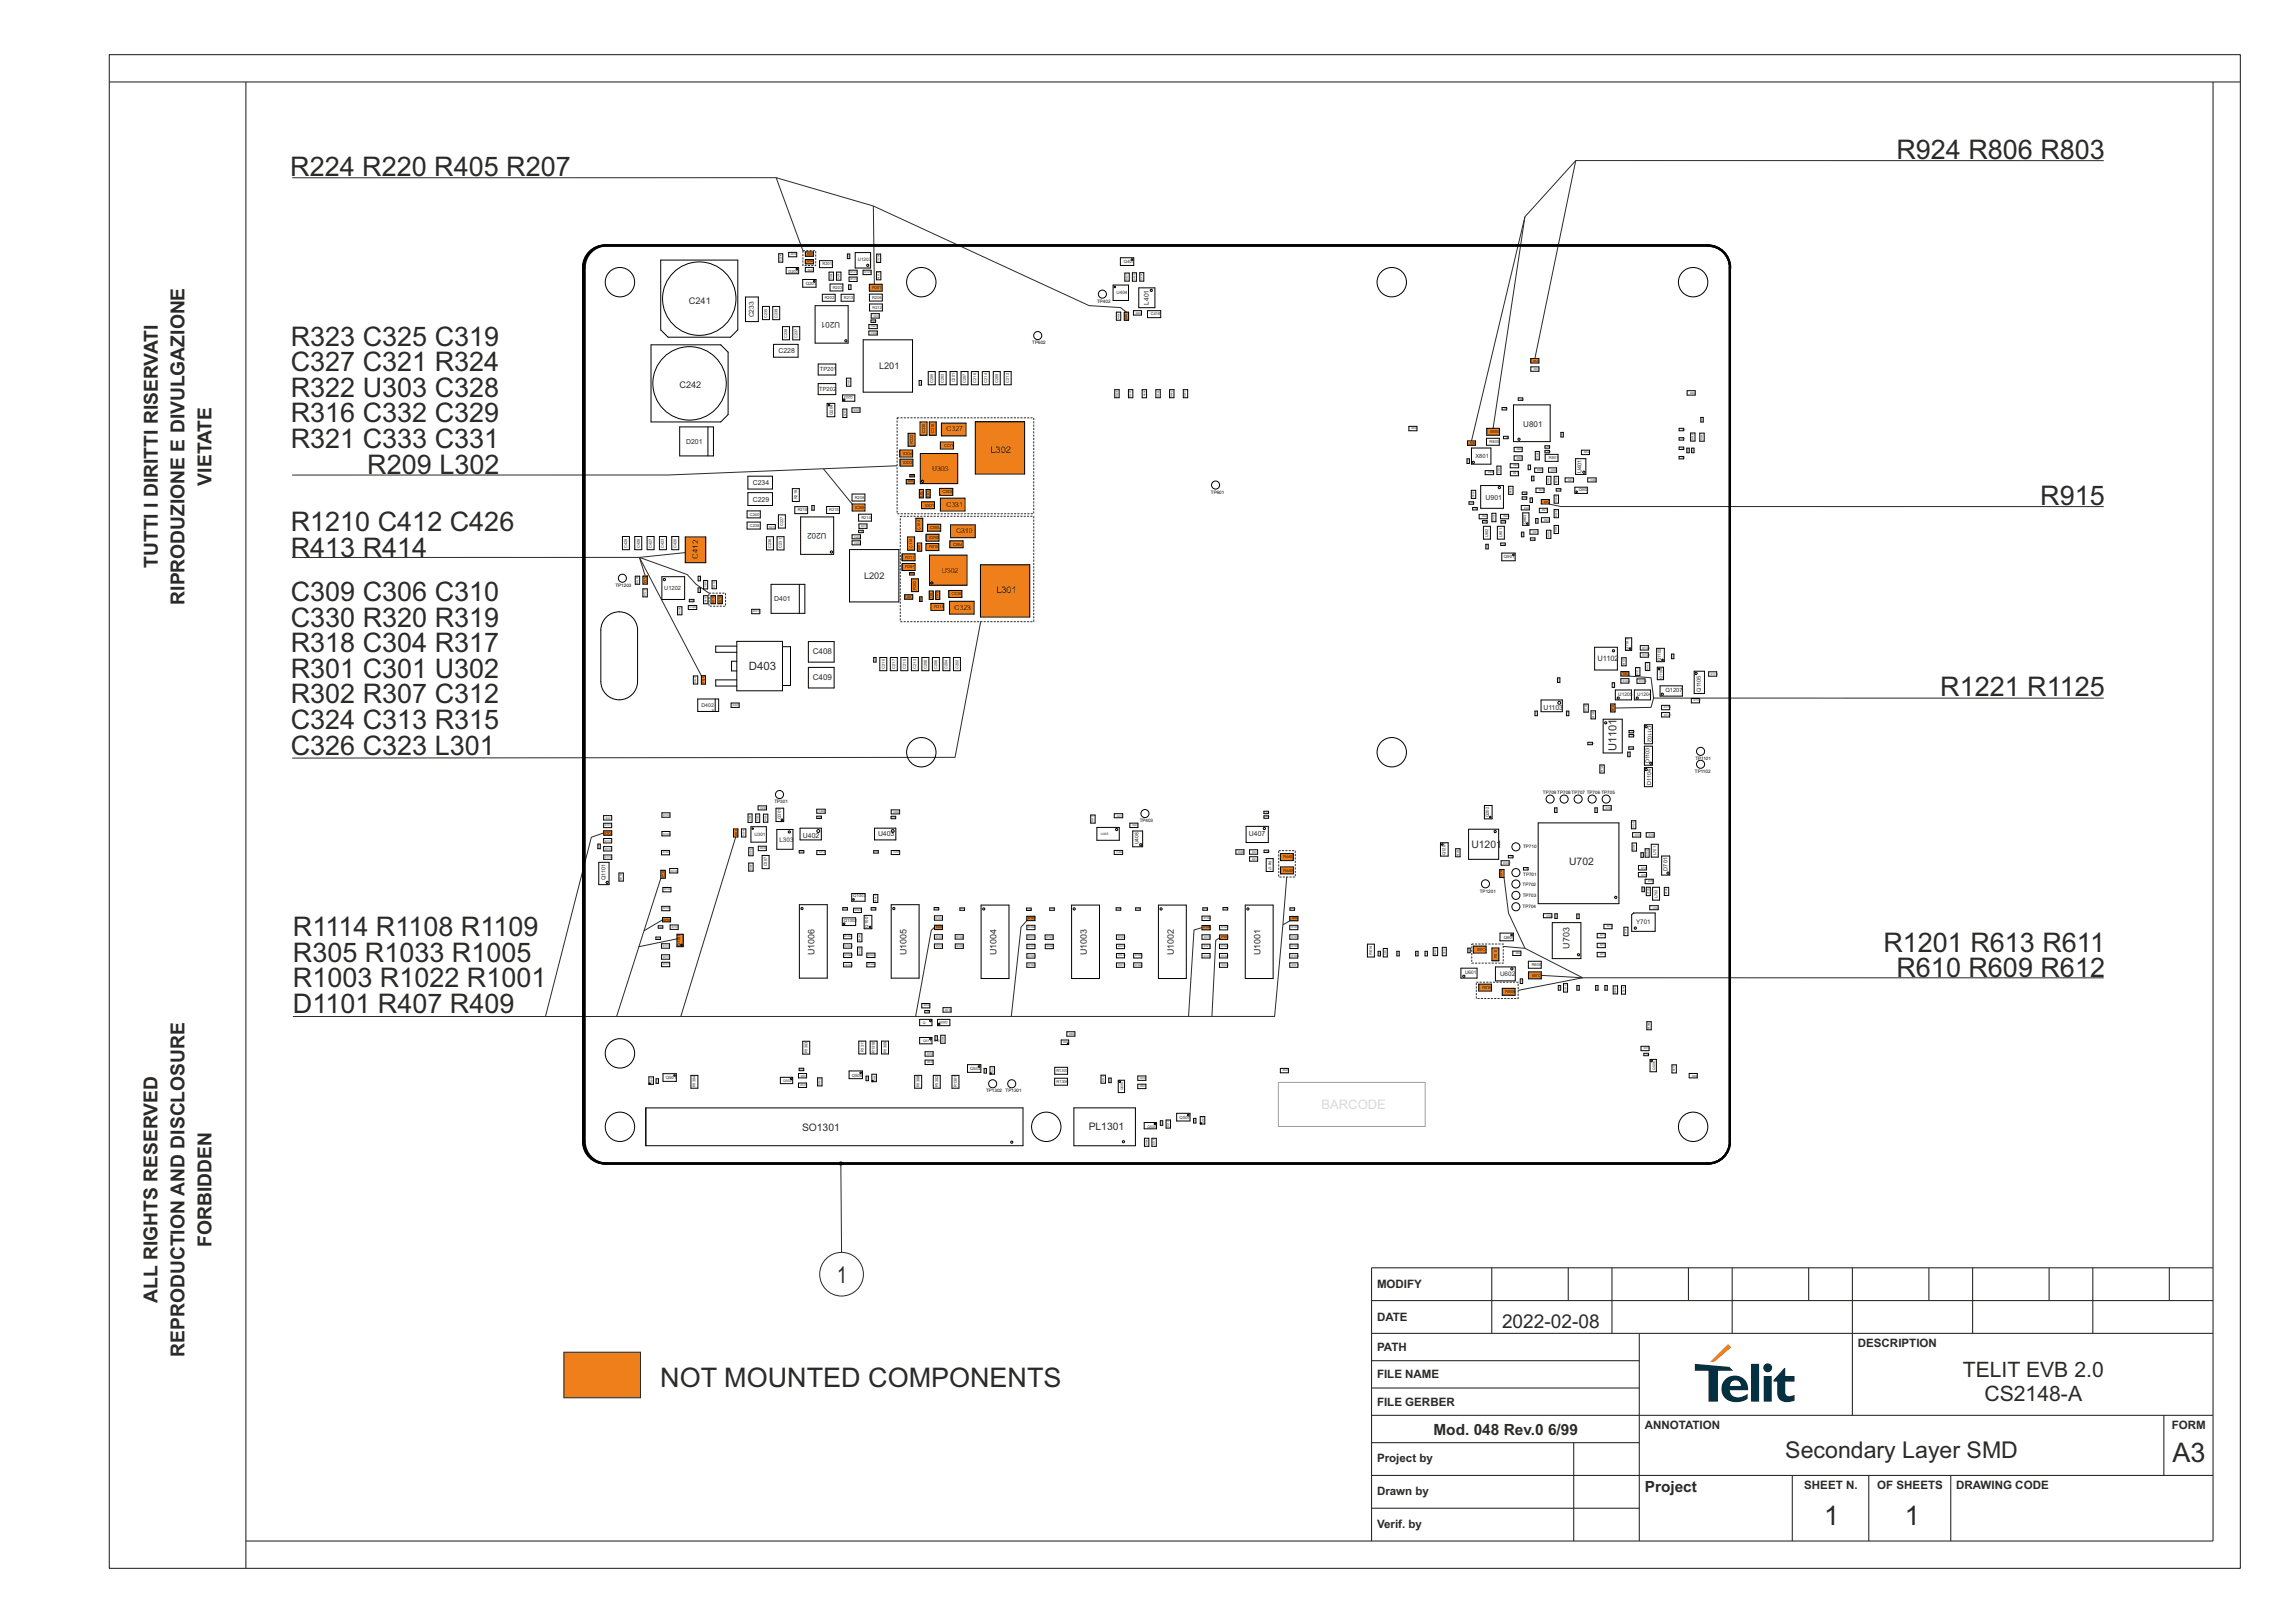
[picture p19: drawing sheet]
<svg xmlns="http://www.w3.org/2000/svg" width="420mm" height="297mm" viewBox="0 0 420 297" stroke-linecap="round" stroke-linejoin="round" font-family="sans-serif">
<defs><g id="words">
<g font-size="4.9" fill="#2b2a29">
<text x="347.1" y="29.1">R924 R806 R803</text>
<text x="53.1" y="32.2">R224 R220 R405 R207</text>
<text x="53.2" y="63.2">R323 C325 C319</text>
<text x="53.2" y="67.9">C327 C321 R324</text>
<text x="53.2" y="72.6">R322 U303 C328</text>
<text x="53.2" y="77.3">R316 C332 C329</text>
<text x="53.2" y="82">R321 C333 C331</text>
<text x="67.2" y="86.7">R209 L302</text>
<text x="373.4" y="92.4">R915</text>
<text x="53.2" y="97.2">R1210 C412 C426</text>
<text x="53.2" y="101.9">R413 R414</text>
<text x="53.2" y="110">C309 C306 C310</text>
<text x="53.2" y="114.7">C330 R320 R319</text>
<text x="53.2" y="119.3">R318 C304 R317</text>
<text x="53.2" y="124">R301 C301 U302</text>
<text x="53.2" y="128.7">R302 R307 C312</text>
<text x="355.1" y="127.4">R1221 R1125</text>
<text x="53.2" y="133.4">C324 C313 R315</text>
<text x="53.2" y="138.1">C326 C323 L301</text>
<text x="53.6" y="171.3">R1114 R1108 R1109</text>
<text x="53.6" y="176">R305 R1033 R1005</text>
<text x="344.7" y="174.1">R1201 R613 R611</text>
<text x="347.1" y="178.8">R610 R609 R612</text>
<text x="53.6" y="180.7">R1003 R1022 R1001</text>
<text x="53.6" y="185.4">D1101 R407 R409</text>
<text x="120.8" y="253.8">NOT MOUNTED COMPONENTS</text>
<text x="397.6" y="267.5">A3</text>
<text x="333.8" y="279.1">1</text>
<text x="348.6" y="279">1</text>
</g>
<g font-size="4.2" fill="#2b2a29">
<text x="153.2" y="234.7">1</text>
<text x="326.7" y="266.8">Secondary Layer SMD</text>
</g>
<g font-size="3.9" fill="#2b2a29">
<text x="359.2" y="252">TELIT EVB 2.0</text>
<text x="363.2" y="256.3">CS2148-A</text>
</g>
<g font-size="3.5" fill="#2b2a29">
<text x="38.7" y="88.8" transform="rotate(-90 38.7 88.8)">VIETATE</text>
<text x="28.9" y="103.9" transform="rotate(-90 28.9 103.9)">TUTTI I DIRITTI RISERVATI</text>
<text x="33.8" y="110.7" transform="rotate(-90 33.8 110.7)">RIPRODUZIONE E DIVULGAZIONE</text>
<text x="38.7" y="228.1" transform="rotate(-90 38.7 228.1)">FORBIDDEN</text>
<text x="28.8" y="238.4" transform="rotate(-90 28.8 238.4)">ALL RIGHTS RESERVED</text>
<text x="274.9" y="242.9">2022-02-08</text>
<text x="33.8" y="248.3" transform="rotate(-90 33.8 248.3)">REPRODUCTION AND DISCLOSURE</text>
</g>
<g font-size="2.8" fill="#2b2a29">
<text x="262.3" y="262.5">Mod. 048 Rev.0 6/99</text>
<text x="301" y="273">Project</text>
</g>
<g font-size="2.1" fill="#2b2a29">
<text x="137" y="122.6">D403</text>
<text x="252" y="235.8">MODIFY</text>
<text x="252" y="241.8">DATE</text>
<text x="252" y="247.3">PATH</text>
<text x="340" y="246.5">DESCRIPTION</text>
<text x="252" y="252.3">FILE NAME</text>
<text x="252" y="257.3">FILE GERBER</text>
<text x="301" y="261.5">ANNOTATION</text>
<text x="397.5" y="261.5">FORM</text>
<text x="252" y="267.5">Project by</text>
<text x="252" y="273.5">Drawn by</text>
<text x="330.2" y="272.5">SHEET N.</text>
<text x="343.6" y="272.5">OF SHEETS</text>
<text x="358" y="272.5">DRAWING CODE</text>
<text x="252" y="279.5">Verif. by</text>
</g>
<text font-size="2" fill="#2b2a29" x="295.8" y="137.4" transform="rotate(-90 295.8 137.4)">U1101</text>
<g font-size="1.9" fill="#2b2a29">
<text x="269.3" y="155.2">U1201</text>
<text x="287.2" y="158.3">U702</text>
<text x="146.8" y="207">SO1301</text>
<text x="199.2" y="206.8">PL1301</text>
</g>
<g font-size="1.7" fill="#2b2a29">
<text x="126.1" y="55.5">C241</text>
<text x="124.3" y="71">C242</text>
<text x="160.9" y="67.6">L201</text>
<text x="181.3" y="82.9">L302</text>
<text x="158.1" y="106">L202</text>
<text x="182.3" y="108.6">L301</text>
</g>
<g font-size="1.6" fill="#2b2a29">
<text x="287.2" y="173.6" transform="rotate(-90 287.2 173.6)">U703</text>
<text x="149.1" y="174.8" transform="rotate(-90 149.1 174.8)">U1006</text>
<text x="165.9" y="174.8" transform="rotate(-90 165.9 174.8)">U1005</text>
<text x="182.3" y="174.8" transform="rotate(-90 182.3 174.8)">U1004</text>
<text x="198.9" y="174.8" transform="rotate(-90 198.9 174.8)">U1003</text>
<text x="214.8" y="174.8" transform="rotate(-90 214.8 174.8)">U1002</text>
<text x="230.7" y="174.8" transform="rotate(-90 230.7 174.8)">U1001</text>
</g>
<g font-size="1.5" fill="#2b2a29">
<text x="153.8" y="58.9" transform="rotate(-180 153.8 58.9)">U201</text>
<text x="278.8" y="78.1">U801</text>
<text x="151.3" y="97.5" transform="rotate(-180 151.3 97.5)">U202</text>
<text x="148.7" y="119.7">C408</text>
<text x="148.7" y="124.5">C409</text>
</g>
<g font-size="1.4" fill="#2b2a29">
<text x="127.8" y="102.2" transform="rotate(-90 127.8 102.2)">C412</text>
<text x="292.3" y="121">U1102</text>
</g>
<g font-size="1.3" fill="#2b2a29">
<text x="142.5" y="64.5">C228</text>
<text x="125.6" y="81.2">D201</text>
<text x="173.2" y="79">C327</text>
<text x="137.8" y="88.7">C234</text>
<text x="170.6" y="86.2">U303</text>
<text x="137.8" y="91.8">C229</text>
<text x="173.2" y="92.8">C331</text>
<text x="271.9" y="91.5">U901</text>
<text x="175" y="97.6">C310</text>
<text x="172.4" y="104.8">U302</text>
<text x="141.7" y="109.9">D401</text>
<text x="174.7" y="111.6">C323</text>
<text x="282.5" y="129.9">U1103</text>
<text x="146.9" y="153.3">U402</text>
<text x="160.7" y="153.1">U403</text>
<text x="228.6" y="153">U407</text>
</g>
<g font-size="1.2" fill="#2b2a29">
<text x="138" y="58.1" transform="rotate(-90 138 58.1)">C233</text>
<text x="210.2" y="55.8" transform="rotate(-90 210.2 55.8)">L401</text>
<text x="142.6" y="154.1">L303</text>
<text x="299.4" y="169.1">Y701</text>
<text x="274.5" y="178.6">U602</text>
</g>
<g font-size="1.1" fill="#2b2a29">
<text x="149.9" y="71.6">TP202</text>
<text x="150" y="67.9">TP201</text>
<text x="270" y="83.7">X801</text>
<text x="121.6" y="108">U1202</text>
<text x="304.8" y="126.6">Q1207</text>
</g>
<g font-size="1" fill="#2b2a29">
<text x="289.4" y="86.6" transform="rotate(-90 289.4 86.6)">U401</text>
<text x="311.3" y="126.6" transform="rotate(-90 311.3 126.6)">Q1105</text>
<text x="301.6" y="132.8" transform="rotate(90 301.6 132.8)">D1102</text>
<text x="301.9" y="139.7" transform="rotate(-90 301.9 139.7)">D1103</text>
<text x="302.2" y="143.7" transform="rotate(-90 302.2 143.7)">D1104</text>
<text x="110.8" y="161.1" transform="rotate(-90 110.8 161.1)">Q1101</text>
<text x="305.2" y="159.3" transform="rotate(-90 305.2 159.3)">D701</text>
</g>
<g font-size=".9" fill="#2b2a29">
<text x="128.4" y="129.4">D402</text>
<text x="296.1" y="127.4">U1205</text>
<text x="299.6" y="127.4">U1204</text>
<text x="208.3" y="154.5" transform="rotate(-90 208.3 154.5)">U408</text>
<text x="268.1" y="178.2">U601</text>
</g>
<g font-size=".8" fill="#2b2a29">
<text x="157" y="47.8">U1203</text>
<text x="147.5" y="52.2">Q201</text>
<text x="204.3" y="53.8">U404</text>
<text x="205.7" y="48.2">Q401</text>
<text x="152.4" y="75.9" transform="rotate(-90 152.4 75.9)">Q204</text>
<text x="275.2" y="102.1">Q901</text>
<text x="303.9" y="121" transform="rotate(-90 303.9 121)">Q1102</text>
<text x="142.9" y="149.8" transform="rotate(-90 142.9 149.8)">Q301</text>
<text x="272.5" y="149.6" transform="rotate(-90 272.5 149.6)">Q202</text>
<text x="138.1" y="153">U301</text>
<text x="264.6" y="156.5" transform="rotate(-90 264.6 156.5)">Q1201</text>
<text x="156.1" y="164.2">Q1003</text>
<text x="154.5" y="168.7">Q1002</text>
<text x="158.9" y="169.8" transform="rotate(-90 158.9 169.8)">Q1001</text>
<text x="275.2" y="171.8">Q601</text>
<text x="121.9" y="197.5">Q501</text>
<text x="155.9" y="197">Q505</text>
<text x="177.6" y="195.8">Q503</text>
<text x="215.9" y="204.8">Q507</text>
</g>
<g font-size=".8">
<text x="200.8" y="55.4">TP402</text>
<text x="188.9" y="63">TP602</text>
<text x="221.6" y="90.4">TP601</text>
<text x="112.6" y="107.4">TP1203</text>
<text x="310.2" y="141.4">TP1102</text>
<text x="310.3" y="139.1">TP1101</text>
<text x="141.7" y="147">TP301</text>
<text x="282.4" y="145.2">TP709 TP708TP707 TP706 TP705</text>
<text x="208.6" y="150.5">TP403</text>
<text x="278.7" y="155.2">TP710</text>
<text x="278.8" y="160.3">TP701</text>
<text x="270.8" y="163.3">TP1201</text>
<text x="278.6" y="162.1">TP702</text>
<text x="278.6" y="166.2">TP704</text>
<text x="278.7" y="164.1">TP703</text>
<text x="180.4" y="199.9">TP1302</text>
<text x="184" y="199.9">TP1301</text>
</g>
<g font-size=".7" fill="#2b2a29">
<text x="144.3" y="49.9">D202</text>
<text x="150.5" y="48.5">R201</text>
<text x="152.4" y="52.9">R203</text>
<text x="159.6" y="52.9">R207</text>
<text x="140.4" y="58.1" transform="rotate(-90 140.4 58.1)">C235</text>
<text x="142.3" y="58.1" transform="rotate(-90 142.3 58.1)">C239</text>
<text x="150.9" y="54.7">R202</text>
<text x="154.4" y="54.7">R213</text>
<text x="159.6" y="54.7">R206</text>
<text x="159.7" y="56.6">R212</text>
<text x="210.6" y="57.7">C416</text>
<text x="144" y="61.9" transform="rotate(-90 144 61.9)">C230</text>
<text x="146" y="61.9" transform="rotate(-90 146 61.9)">C237</text>
<text x="170.7" y="70.1" transform="rotate(-90 170.7 70.1)">C205</text>
<text x="172.7" y="70.1" transform="rotate(-90 172.7 70.1)">C203</text>
<text x="174.8" y="70" transform="rotate(-90 174.8 70)">C201</text>
<text x="176.8" y="70.1" transform="rotate(-90 176.8 70.1)">C207</text>
<text x="178.6" y="70" transform="rotate(-90 178.6 70)">C216</text>
<text x="180.6" y="70" transform="rotate(-90 180.6 70)">C214</text>
<text x="182.6" y="70.1" transform="rotate(-90 182.6 70.1)">C209</text>
<text x="184.7" y="70" transform="rotate(-90 184.7 70)">C212</text>
<text x="165.2" y="83.2">R324</text>
<text x="167.1" y="81.3" transform="rotate(-90 167.1 81.3)">R323</text>
<text x="169.3" y="79.3" transform="rotate(-90 169.3 79.3)">C325</text>
<text x="170.9" y="79.2" transform="rotate(-90 170.9 79.2)">C319</text>
<text x="172.7" y="81.8">C321</text>
<text x="272.6" y="81.1">R805</text>
<text x="272.7" y="79.3">R806</text>
<text x="165.2" y="85">R322</text>
<text x="283.5" y="84">R801</text>
<text x="288.9" y="89.8">Q902</text>
<text x="137.2" y="94.4">C240</text>
<text x="145.9" y="91.4" transform="rotate(-90 145.9 91.4)">R219</text>
<text x="146" y="93.6">R218</text>
<text x="151.8" y="93.6">R215</text>
<text x="156.4" y="91.3">R208</text>
<text x="156.4" y="93.1">R209</text>
<text x="157.6" y="95">R214</text>
<text x="169.3" y="92.7">R321</text>
<text x="172.5" y="90.2">C333</text>
<text x="279.3" y="95.9" transform="rotate(-90 279.3 95.9)">Q903</text>
<text x="114.8" y="100.3" transform="rotate(-90 114.8 100.3)">C429</text>
<text x="117.1" y="100.3" transform="rotate(-90 117.1 100.3)">C428</text>
<text x="119.3" y="100.3" transform="rotate(-90 119.3 100.3)">C427</text>
<text x="121.5" y="100.3" transform="rotate(-90 121.5 100.3)">C423</text>
<text x="123.8" y="100.3" transform="rotate(-90 123.8 100.3)">C420</text>
<text x="137.2" y="96.4">C238</text>
<text x="141.1" y="100.3" transform="rotate(-90 141.1 100.3)">C236</text>
<text x="143.1" y="100.2" transform="rotate(-90 143.1 100.2)">C231</text>
<text x="143.3" y="96.3" transform="rotate(-90 143.3 96.3)">C227</text>
<text x="167" y="100.3" transform="rotate(-90 167 100.3)">C330</text>
<text x="168.5" y="96.9" transform="rotate(-90 168.5 96.9)">C309</text>
<text x="170" y="98.6">R319</text>
<text x="170" y="100.3">R318</text>
<text x="170.2" y="96.8">C306</text>
<text x="174.4" y="99.8">C304</text>
<text x="272.4" y="98.3" transform="rotate(-90 272.4 98.3)">L902</text>
<text x="274.9" y="98.3" transform="rotate(-90 274.9 98.3)">L901</text>
<text x="165.7" y="102.2">R317</text>
<text x="165.7" y="104">R301</text>
<text x="167.6" y="108" transform="rotate(-90 167.6 108)">R302</text>
<text x="171" y="111.3">R315</text>
<text x="174.2" y="108.9">C326</text>
<text x="298.1" y="118.9" transform="rotate(-90 298.1 118.9)">Q1103</text>
<text x="161.9" y="122.4" transform="rotate(-90 161.9 122.4)">C210</text>
<text x="163.8" y="122.4" transform="rotate(-90 163.8 122.4)">C217</text>
<text x="165.8" y="122.4" transform="rotate(-90 165.8 122.4)">C215</text>
<text x="167.7" y="122.4" transform="rotate(-90 167.7 122.4)">C213</text>
<text x="169.6" y="122.4" transform="rotate(-90 169.6 122.4)">C208</text>
<text x="171.5" y="122.4" transform="rotate(-90 171.5 122.4)">C206</text>
<text x="173.4" y="122.4" transform="rotate(-90 173.4 122.4)">C204</text>
<text x="175.4" y="122.4" transform="rotate(-90 175.4 122.4)">C202</text>
<text x="304.2" y="124.3" transform="rotate(-90 304.2 124.3)">Q1104</text>
<text x="140.3" y="158.6" transform="rotate(-90 140.3 158.6)">C307</text>
<text x="232.1" y="157.5" transform="rotate(90 232.1 157.5)">R417</text>
<text x="234.9" y="157.1">R407</text>
<text x="234.9" y="159.5">R409</text>
<text x="303.1" y="156.4" transform="rotate(-90 303.1 156.4)">L701</text>
<text x="303.3" y="164.4" transform="rotate(-90 303.3 164.4)">L702</text>
<text x="124.5" y="173" transform="rotate(-90 124.5 173)">D1101</text>
<text x="270.3" y="174">R613</text>
<text x="251.1" y="174.8" transform="rotate(-90 251.1 174.8)">R614</text>
<text x="273.9" y="175.4" transform="rotate(-90 273.9 175.4)">R611</text>
<text x="280.3" y="176.8">R608</text>
<text x="280.4" y="178.7">R612</text>
<text x="271.2" y="180.9">R610</text>
<text x="275.5" y="181.7">R609</text>
<text x="147.8" y="192.8" transform="rotate(-90 147.8 192.8)">R1303</text>
<text x="158.1" y="192.6" transform="rotate(-90 158.1 192.6)">R1311</text>
<text x="160.1" y="192.7" transform="rotate(-90 160.1 192.7)">R1310</text>
<text x="162.2" y="192.8" transform="rotate(-90 162.2 192.8)">R1309</text>
<text x="193.3" y="196.2">R1307</text>
<text x="127.3" y="199" transform="rotate(-90 127.3 199)">R1304</text>
<text x="168.3" y="199" transform="rotate(-90 168.3 199)">R1308</text>
<text x="171.7" y="199" transform="rotate(-90 171.7 199)">R1302</text>
<text x="175.1" y="198.9" transform="rotate(-90 175.1 198.9)">R1301</text>
<text x="193.4" y="198.2">R1306</text>
</g>
<g font-size=".6" fill="#2b2a29">
<text x="156" y="72.5" transform="rotate(-180 156 72.5)">Q203</text>
<text x="201.5" y="152.8">U405</text>
<text x="168.9" y="187.4">Q</text>
<text x="169" y="190.8">Q511</text>
<text x="171" y="190.8">510</text>
<text x="173.4" y="186.8" transform="rotate(-180 173.4 186.8)">Q509</text>
<text x="302.9" y="195.7" transform="rotate(-90 302.9 195.7)">Q506</text>
<text x="143.3" y="198.1">Q502</text>
<text x="205.6" y="199.5" transform="rotate(-90 205.6 199.5)">Q508</text>
<text x="210" y="206.3">Q504</text>
</g>
<g font-size=".5" fill="#2b2a29">
<text x="144.7" y="46.7">R216</text>
<text x="147.8" y="46.7">R224</text>
<text x="147.8" y="48">R220</text>
<text x="147.8" y="49.5">R221</text>
<text x="155.6" y="51.3">R1213</text>
<text x="155.6" y="50">R1214</text>
<text x="158.2" y="50">R1216</text>
<text x="159.4" y="59.9">C223</text>
<text x="159.9" y="58">R210</text>
<text x="207.8" y="57.4">R404</text>
<text x="159.4" y="61.1">C224</text>
<text x="280.6" y="66.2">R924</text>
<text x="280.7" y="67.7">R917</text>
<text x="156.3" y="75.2">R223</text>
<text x="309.3" y="72">R902</text>
<text x="258.3" y="78.6">R925</text>
<text x="269" y="81.2">R803</text>
<text x="277.6" y="83.9">R802</text>
<text x="277.6" y="82.4">R804</text>
<text x="289.9" y="82.9">R402</text>
<text x="166.2" y="88.3">R316</text>
<text x="272.3" y="86.6">C906</text>
<text x="276.9" y="86.8">R919</text>
<text x="277" y="85.4">C919</text>
<text x="281.3" y="86.2">R907</text>
<text x="281.6" y="89.9">R913</text>
<text x="283.9" y="86.2">R909</text>
<text x="287" y="88">C413</text>
<text x="291.1" y="88">C404</text>
<text x="271.2" y="94.7">R921</text>
<text x="275.1" y="94.7">R923</text>
<text x="278.9" y="93.1">R901</text>
<text x="282.2" y="93.6">R912</text>
<text x="282.6" y="95.3">R908</text>
<text x="282.6" y="92">R915</text>
<text x="140.8" y="96.5">R217</text>
<text x="156.3" y="98.4">C222</text>
<text x="156.3" y="99.5">C225</text>
<text x="157.6" y="96.4">R211</text>
<text x="280.5" y="97.5">R911</text>
<text x="126.2" y="111.3">C1207</text>
<text x="137.8" y="112.1">R1212</text>
<text x="165.9" y="109.4">R307</text>
<text x="300.6" y="118.7">R1124</text>
<text x="297" y="124.7">R1222</text>
<text x="297" y="123.5">R1221</text>
<text x="300" y="124.8">R1218</text>
<text x="300.6" y="120">R1123</text>
<text x="313.1" y="123.5">R1132</text>
<text x="130.6" y="129.7" transform="rotate(-180 130.6 129.7)">K</text>
<text x="134.1" y="129.2">R425</text>
<text x="304.5" y="129.6">R1119</text>
<text x="304.5" y="130.9">R1121</text>
<text x="310" y="128.4">R1131</text>
<text x="110.8" y="149.8">R101</text>
<text x="121.4" y="149.3">R1102</text>
<text x="139.1" y="148">C305</text>
<text x="149.9" y="148.6">C402</text>
<text x="163.5" y="148.7">C403</text>
<text x="204.4" y="149.4">C417</text>
<text x="293.9" y="148">R706</text>
<text x="110.7" y="151.2">R1113</text>
<text x="110.7" y="154">R1117</text>
<text x="110.7" y="152.6">R1114</text>
<text x="110.7" y="155.5">R1115</text>
<text x="121.4" y="152.7">R1105</text>
<text x="139.1" y="155.4">R306</text>
<text x="207.2" y="151.2">R421</text>
<text x="299.3" y="152.9">R707</text>
<text x="301.8" y="152.9">R704</text>
<text x="110.7" y="157">R1118</text>
<text x="121.3" y="156.2">R1103</text>
<text x="122.8" y="159.5">R1106</text>
<text x="149.9" y="156.2">C414</text>
<text x="163.5" y="156.2">C415</text>
<text x="204.3" y="156.1">C422</text>
<text x="226.6" y="156.1">R408</text>
<text x="229.1" y="157.3">R412</text>
<text x="229.2" y="156.1">R411</text>
<text x="275.1" y="158.1">R1202</text>
<text x="300.3" y="159">R702</text>
<text x="300.4" y="160.2">R701</text>
<text x="301.6" y="161.4">R705</text>
<text x="121.4" y="166.4">R1107</text>
<text x="121.5" y="162.9">R1104</text>
<text x="156.4" y="166.7">R1042</text>
<text x="283" y="167.7">C705</text>
<text x="302.5" y="166.3">C708</text>
<text x="121.3" y="173.3">R1110</text>
<text x="121.4" y="168.5">R1109</text>
<text x="122.9" y="169.8">R1101</text>
<text x="154.5" y="171.6">R1038</text>
<text x="154.6" y="173.3">R1039</text>
<text x="171.2" y="168.1">R1032</text>
<text x="171.2" y="173.3">R1034</text>
<text x="171.3" y="171.6">R1036</text>
<text x="171.3" y="169.9">R1033</text>
<text x="175" y="171.6">R1026</text>
<text x="175.1" y="173.3">R1030</text>
<text x="188.2" y="169.9">R1006</text>
<text x="188.2" y="173.3">R1019</text>
<text x="188.2" y="168.2">R1005</text>
<text x="188.2" y="171.7">R1018</text>
<text x="191.5" y="171.6">R1025</text>
<text x="191.6" y="173.3">R1029</text>
<text x="204.6" y="173.3">R1015</text>
<text x="204.6" y="171.6">R1014</text>
<text x="220.3" y="169.9">R1003</text>
<text x="220.3" y="173.3">R1012</text>
<text x="220.3" y="168.2">R1004</text>
<text x="220.4" y="171.7">R1011</text>
<text x="223.5" y="173.3">R1023</text>
<text x="223.5" y="169.9">R1047</text>
<text x="223.5" y="171.6">R1022</text>
<text x="236.4" y="171.6">R1007</text>
<text x="236.4" y="173.3">R1008</text>
<text x="236.4" y="169.9">R1002</text>
<text x="236.4" y="168.2">R1001</text>
<text x="292.8" y="173.2">R712</text>
<text x="292.9" y="171.4">R711</text>
<text x="294.1" y="169.7">R710</text>
<text x="121.3" y="175.3">R1112</text>
<text x="121.4" y="176.6">R1111</text>
<text x="154.6" y="175">R1040</text>
<text x="154.7" y="176.7">R1041</text>
<text x="158.9" y="174.9">R1043</text>
<text x="158.9" y="176.7">R1044</text>
<text x="188.2" y="175.1">R1020</text>
<text x="188.2" y="176.8">R1021</text>
<text x="204.6" y="175">R1016</text>
<text x="204.6" y="176.7">R1017</text>
<text x="207.8" y="176.7">R1028</text>
<text x="207.8" y="175">R1024</text>
<text x="220.3" y="175">R1013</text>
<text x="223.5" y="175">R1027</text>
<text x="223.5" y="176.8">R1031</text>
<text x="236.4" y="175.1">R1009</text>
<text x="236.4" y="176.7">R1010</text>
<text x="277.4" y="174.6">R601</text>
<text x="292.8" y="174.8">R713</text>
<text x="169.1" y="184.2">R508</text>
<text x="173" y="185">R518</text>
<text x="194.5" y="190.8">D504</text>
<text x="195.6" y="189.4">R505</text>
<text x="146.5" y="197">R501</text>
<text x="169.7" y="193">R510</text>
<text x="169.7" y="194.5">R511</text>
<text x="208.7" y="197.4">R519</text>
<text x="234.8" y="196.1">R503</text>
<text x="300.8" y="192">R516</text>
<text x="309.7" y="197">R506</text>
<text x="146.5" y="198.7">R513</text>
<text x="208.6" y="199">R507</text>
</g>
<g font-size=".4" fill="#2b2a29">
<text x="143" y="47.7" transform="rotate(-90 143 47.7)">C226</text>
<text x="160.9" y="47.9" transform="rotate(-90 160.9 47.9)">C1204</text>
<text x="152.3" y="51.1" transform="rotate(-90 152.3 51.1)">R204</text>
<text x="153.6" y="51.1" transform="rotate(-90 153.6 51.1)">R205</text>
<text x="160.9" y="51.1" transform="rotate(-90 160.9 51.1)">R1215</text>
<text x="206.4" y="51.2" transform="rotate(-90 206.4 51.2)">R401</text>
<text x="207.7" y="51.2" transform="rotate(-90 207.7 51.2)">C405</text>
<text x="209.1" y="51.2" transform="rotate(-90 209.1 51.2)">C401</text>
<text x="204.8" y="58.4" transform="rotate(-90 204.8 58.4)">R403</text>
<text x="206.3" y="58.4" transform="rotate(-90 206.3 58.4)">R405</text>
<text x="155.5" y="70.5" transform="rotate(-90 155.5 70.5)">R222</text>
<text x="154.8" y="76.2" transform="rotate(-90 154.8 76.2)">C243</text>
<text x="204.6" y="72.6" transform="rotate(-90 204.6 72.6)">R606</text>
<text x="207" y="72.6" transform="rotate(-90 207 72.6)">R605</text>
<text x="209.6" y="72.5" transform="rotate(-90 209.6 72.5)">R604</text>
<text x="212.1" y="72.6" transform="rotate(-90 212.1 72.6)">R603</text>
<text x="214.6" y="72.6" transform="rotate(-90 214.6 72.6)">R602</text>
<text x="217" y="72.6" transform="rotate(-90 217 72.6)">R607</text>
<text x="281.5" y="83.9" transform="rotate(-90 281.5 83.9)">C802</text>
<text x="309.9" y="80.5" transform="rotate(-90 309.9 80.5)">R916</text>
<text x="311.6" y="80.5" transform="rotate(-90 311.6 80.5)">R918</text>
<text x="274.5" y="86.6" transform="rotate(-90 274.5 86.6)">C912</text>
<text x="283.6" y="88.4" transform="rotate(-90 283.6 88.4)">R914</text>
<text x="285" y="88.4" transform="rotate(-90 285 88.4)">R903</text>
<text x="168.7" y="91" transform="rotate(-90 168.7 91)">C332</text>
<text x="170" y="90.9" transform="rotate(-90 170 90.9)">C329</text>
<text x="269.8" y="91" transform="rotate(-90 269.8 91)">R920</text>
<text x="273.5" y="95.3" transform="rotate(-90 273.5 95.3)">C922</text>
<text x="276.6" y="90.3" transform="rotate(-90 276.6 90.3)">R922</text>
<text x="285" y="94.5" transform="rotate(-90 285 94.5)">R906</text>
<text x="285" y="91.9" transform="rotate(-90 285 91.9)">R904</text>
<text x="168.4" y="100.7" transform="rotate(-90 168.4 100.7)">R320</text>
<text x="283.6" y="98.3" transform="rotate(-90 283.6 98.3)">R910</text>
<text x="284.9" y="97.4" transform="rotate(-90 284.9 97.4)">R905</text>
<text x="116.8" y="106.8" transform="rotate(-90 116.8 106.8)">R1209</text>
<text x="118.2" y="106.8" transform="rotate(-90 118.2 106.8)">R1210</text>
<text x="129.3" y="107.5" transform="rotate(-90 129.3 107.5)">C419</text>
<text x="130.9" y="107.5" transform="rotate(-90 130.9 107.5)">R415</text>
<text x="118.2" y="109.1" transform="rotate(-90 118.2 109.1)">R1211</text>
<text x="124.5" y="112.5" transform="rotate(-90 124.5 112.5)">R1204</text>
<text x="129.3" y="110.3" transform="rotate(-90 129.3 110.3)">R416</text>
<text x="130.7" y="110.3" transform="rotate(-90 130.7 110.3)">R413</text>
<text x="131.9" y="110.3" transform="rotate(-90 131.9 110.3)">R414</text>
<text x="170.6" y="109.4" transform="rotate(-90 170.6 109.4)">C324</text>
<text x="171.7" y="109.4" transform="rotate(-90 171.7 109.4)">C313</text>
<text x="127.4" y="125" transform="rotate(-90 127.4 125)">R426</text>
<text x="128.9" y="125" transform="rotate(-90 128.9 125)">C426</text>
<text x="297.3" y="121.8" transform="rotate(-90 297.3 121.8)">R1127</text>
<text x="299.8" y="123.6" transform="rotate(-90 299.8 123.6)">R1217</text>
<text x="301.7" y="122.6" transform="rotate(-90 301.7 122.6)">R1130</text>
<text x="290.4" y="130.2" transform="rotate(-90 290.4 130.2)">R1129</text>
<text x="291.7" y="131.5" transform="rotate(-90 291.7 131.5)">R1128</text>
<text x="295.3" y="130.2" transform="rotate(-90 295.3 130.2)">R1125</text>
<text x="293.3" y="141.3" transform="rotate(-90 293.3 141.3)">R1126</text>
<text x="134.8" y="153" transform="rotate(-90 134.8 153)">R305</text>
<text x="136.2" y="153" transform="rotate(-90 136.2 153)">R304</text>
<text x="137.4" y="150.3" transform="rotate(-90 137.4 150.3)">C302</text>
<text x="138.8" y="150.3" transform="rotate(-90 138.8 150.3)">C303</text>
<text x="140.3" y="150.3" transform="rotate(-90 140.3 150.3)">R303</text>
<text x="200.1" y="150.4" transform="rotate(-90 200.1 150.4)">R410</text>
<text x="299.1" y="151.5" transform="rotate(-90 299.1 151.5)">R708</text>
<text x="299.2" y="155.6" transform="rotate(-90 299.2 155.6)">R703</text>
<text x="113.8" y="161.1" transform="rotate(-90 113.8 161.1)">R1116</text>
<text x="121.5" y="160.6" transform="rotate(-90 121.5 160.6)">R1108</text>
<text x="137.6" y="159.2" transform="rotate(-90 137.6 159.2)">R309</text>
<text x="137.6" y="156.4" transform="rotate(-90 137.6 156.4)">R308</text>
<text x="266.9" y="156.7" transform="rotate(-90 266.9 156.7)">R1203</text>
<text x="275" y="160.5" transform="rotate(-90 275 160.5)">R1201</text>
<text x="301.6" y="156.6" transform="rotate(-90 301.6 156.6)">C702</text>
<text x="160.4" y="165.1" transform="rotate(-90 160.4 165.1)">R1045</text>
<text x="301.8" y="163.7" transform="rotate(-90 301.8 163.7)">C703</text>
<text x="305.1" y="163.7" transform="rotate(-90 305.1 163.7)">R709</text>
<text x="157.5" y="172.3" transform="rotate(-90 157.5 172.3)">R1037</text>
<text x="297.6" y="171" transform="rotate(-90 297.6 171)">C701</text>
<text x="157.5" y="174.7" transform="rotate(-90 157.5 174.7)">R1035</text>
<text x="253.7" y="174.8" transform="rotate(-90 253.7 174.8)">C611</text>
<text x="262.8" y="174.8" transform="rotate(-90 262.8 174.8)">RV602</text>
<text x="264.5" y="174.6" transform="rotate(-90 264.5 174.6)">C613</text>
<text x="286.7" y="181.3" transform="rotate(-90 286.7 181.3)">C612</text>
<text x="295.8" y="181.8" transform="rotate(-90 295.8 181.8)">RV601</text>
<text x="297.3" y="181.6" transform="rotate(-90 297.3 181.6)">C614</text>
<text x="172.7" y="190.7" transform="rotate(-90 172.7 190.7)">R509</text>
<text x="301.9" y="188.4" transform="rotate(-90 301.9 188.4)">R1046</text>
<text x="160.2" y="197.9" transform="rotate(-90 160.2 197.9)">D503</text>
<text x="181.8" y="196.5" transform="rotate(-90 181.8 196.5)">D502</text>
<text x="202.1" y="198" transform="rotate(-90 202.1 198)">R514</text>
<text x="306.5" y="196.1" transform="rotate(-90 306.5 196.1)">R517</text>
<text x="119.4" y="198.3" transform="rotate(-90 119.4 198.3)">D501</text>
<text x="150.2" y="198.5" transform="rotate(-90 150.2 198.5)">R502</text>
<text x="210" y="209.5" transform="rotate(-90 210 209.5)">R504</text>
<text x="211.4" y="209.5" transform="rotate(-90 211.4 209.5)">R515</text>
<text x="213.9" y="206.2" transform="rotate(-90 213.9 206.2)">R512</text>
<text x="220.3" y="205.5" transform="rotate(-90 220.3 205.5)">D505</text>
</g>
<g font-size=".3" fill="#2b2a29">
<text x="159.7" y="58.9">C220</text>
<text x="275.3" y="74.9">C808</text>
<text x="278.3" y="73.1">C809</text>
<text x="275.6" y="80.1">C806</text>
<text x="283.1" y="82.7">C804</text>
<text x="283.1" y="81.9">C807</text>
<text x="307.7" y="82.1">C910</text>
<text x="307.7" y="80.4">C908</text>
<text x="307.7" y="83.8">C911</text>
<text x="307.8" y="78.7">C909</text>
<text x="166.8" y="87.1">C328</text>
<text x="285.2" y="89.7">C901</text>
<text x="269.2" y="92.1">C917</text>
<text x="269.9" y="93.1">C916</text>
<text x="271.7" y="95.5">C923</text>
<text x="275.1" y="95.6">C921</text>
<text x="279" y="91.2">C914</text>
<text x="279" y="90.3">C913</text>
<text x="157.4" y="97.3">C221</text>
<text x="275" y="99.7">C924</text>
<text x="280.5" y="98.7">C907</text>
<text x="166.8" y="105.1">C301</text>
<text x="126.3" y="110">C1203</text>
<text x="291" y="136.1">C1106</text>
<text x="298.4" y="137">C1104</text>
<text x="298.5" y="134">C1102</text>
<text x="298.5" y="134.7">C1103</text>
<text x="149.7" y="149.7">C406</text>
<text x="163.4" y="149.7">C407</text>
<text x="231.7" y="148.8">C425</text>
<text x="231.7" y="149.6">C424</text>
<text x="146.6" y="155.9">C410</text>
<text x="160.2" y="156">C411</text>
<text x="231.7" y="155.9">C418</text>
<text x="276.4" y="156.8">C1206</text>
<text x="279.3" y="159">C711</text>
<text x="154.5" y="166.4">C1010</text>
<text x="159.7" y="166.4">C1011</text>
<text x="171.2" y="166.4">C1009</text>
<text x="175.9" y="166.4">C1007</text>
<text x="188.1" y="166.5">C1004</text>
<text x="192.3" y="166.4">C1006</text>
<text x="204.5" y="166.4">C1001</text>
<text x="208.1" y="166.4">C1005</text>
<text x="220.4" y="166.4">C1003</text>
<text x="224.1" y="166.4">C1008</text>
<text x="236.4" y="166.4">C1002</text>
<text x="120.2" y="171.8">C1113</text>
<text x="120.7" y="169.7">C1112</text>
<text x="169.6" y="185.2">C505</text>
<text x="146.5" y="195.8">C507</text>
<text x="301.3" y="193.1">C509</text>
</g>
<g font-size=".2" fill="#2b2a29">
<text x="155.4" y="47.3" transform="rotate(-90 155.4 47.3)">C1205</text>
<text x="155.6" y="52.8" transform="rotate(-90 155.6 52.8)">C211</text>
<text x="168.5" y="70.3" transform="rotate(-90 168.5 70.3)">C218</text>
<text x="311.6" y="77.1" transform="rotate(-90 311.6 77.1)">C920</text>
<text x="286" y="79.8" transform="rotate(-90 286 79.8)">C805</text>
<text x="309" y="82.7" transform="rotate(-90 309 82.7)">C915</text>
<text x="309.9" y="82.7" transform="rotate(-90 309.9 82.7)">C918</text>
<text x="268.8" y="84.7" transform="rotate(-90 268.8 84.7)">C803</text>
<text x="279.9" y="85.8" transform="rotate(-90 279.9 85.8)">C801</text>
<text x="280.6" y="87.9" transform="rotate(-90 280.6 87.9)">C905</text>
<text x="148.9" y="93.2" transform="rotate(-90 148.9 93.2)">C232</text>
<text x="280.3" y="91.8" transform="rotate(-90 280.3 91.8)">C903</text>
<text x="281.3" y="95.6" transform="rotate(-90 281.3 95.6)">C904</text>
<text x="272.2" y="100.3" transform="rotate(-90 272.2 100.3)">C925</text>
<text x="278.7" y="98.1" transform="rotate(-90 278.7 98.1)">C902</text>
<text x="128.1" y="106.2" transform="rotate(-90 128.1 106.2)">C1201</text>
<text x="128" y="108.4" transform="rotate(-90 128 108.4)">C1202</text>
<text x="168.6" y="109.9" transform="rotate(-90 168.6 109.9)">C312</text>
<text x="160.2" y="121" transform="rotate(-90 160.2 121)">C219</text>
<text x="285.3" y="124.8" transform="rotate(-90 285.3 124.8)">C1111</text>
<text x="295.3" y="125.7" transform="rotate(-90 295.3 125.7)">C1108</text>
<text x="306.2" y="120.4" transform="rotate(-90 306.2 120.4)">C1110</text>
<text x="281.2" y="130.9" transform="rotate(-90 281.2 130.9)">C1109</text>
<text x="287" y="130.8" transform="rotate(-90 287 130.8)">C1107</text>
<text x="298.2" y="138.4" transform="rotate(-90 298.2 138.4)">C1105</text>
<text x="284.8" y="148.5" transform="rotate(-90 284.8 148.5)">C710</text>
<text x="292.2" y="148.6" transform="rotate(-90 292.2 148.6)">C709</text>
<text x="109.7" y="155.2" transform="rotate(-90 109.7 155.2)">C1101</text>
<text x="300.6" y="156.8" transform="rotate(-90 300.6 156.8)">C706</text>
<text x="284.9" y="167.9" transform="rotate(-90 284.9 167.9)">C704</text>
<text x="288.9" y="168" transform="rotate(-90 288.9 168)">C712</text>
<text x="300.7" y="163" transform="rotate(-90 300.7 163)">C707</text>
<text x="252.5" y="174.8" transform="rotate(-90 252.5 174.8)">C606</text>
<text x="255.9" y="174.8" transform="rotate(-90 255.9 174.8)">C604</text>
<text x="259.4" y="174.8" transform="rotate(-90 259.4 174.8)">C602</text>
<text x="261.1" y="174.8" transform="rotate(-90 261.1 174.8)">C609</text>
<text x="268.9" y="174.2" transform="rotate(-90 268.9 174.2)">C610</text>
<text x="278.5" y="179.9" transform="rotate(-90 278.5 179.9)">C601</text>
<text x="285.5" y="181.1" transform="rotate(-90 285.5 181.1)">C603</text>
<text x="288.9" y="181" transform="rotate(-90 288.9 181)">C605</text>
<text x="292.3" y="181.1" transform="rotate(-90 292.3 181.1)">C607</text>
<text x="294" y="181.1" transform="rotate(-90 294 181.1)">C608</text>
<text x="171.4" y="190.2" transform="rotate(-90 171.4 190.2)">C506</text>
<text x="158.8" y="197.6" transform="rotate(-90 158.8 197.6)">C503</text>
<text x="180.4" y="196.2" transform="rotate(-90 180.4 196.2)">C502</text>
<text x="203.2" y="198" transform="rotate(-90 203.2 198)">C510</text>
<text x="120.4" y="198.1" transform="rotate(-90 120.4 198.1)">C501</text>
<text x="212.5" y="205.2" transform="rotate(90 212.5 205.2)">C508</text>
<text x="218.7" y="205.4" transform="rotate(-90 218.7 205.4)">C504</text>
</g>
</g></defs>
<g fill="none" stroke="#2b2a29" stroke-width=".2">
<path d="M20 10h390v277h-390zM20 15h390M45 15v272M405 15v267h-360M251 238h154M273 232v12M287 232v6M295 232v12M309 232v6M317 232v12M331 232v6M339 232v27"/>
<path d="M353 232v6M361 232v12M375 232v6M383 232v12M397 232v6M405 232h-154v50M251 254h49M251 249h49M251 244h154M251 259h154M300 244v38M396 259v11"/>
<path d="M251 276h49M251 264h49M251 270h154M288 264v18M328 270v12M342 270v12M357 270v12"/>
</g>
<path d="M326.5 250.4h.2v1.4h1.7v1h-1.7v2a.78 .78 0 0 0 1.2 .6l.5-.2v1.1a2.2 2.2 0 0 1-3-.7l-.2-2.8h-.6v-.3zM322.8 251.8h1.4v4.7h-1.4zM322.7 250.3a.81 .81 0 0 1 1.6 0 .81 .81 0 0 1-1.6 0zM320.5 249.6h1.4v6.9h-1.4zM316.9 252.9l-.3 .7h2a1.02 1.02 0 0 0-.6-.9 1.02 1.02 0 0 0-1.1 .2zM315.7 252.4a2.46 2.46 0 0 1 2.8-.5 2.46 2.46 0 0 1 1.4 2.5h-3.3a1.52 1.52 0 0 0 2.2 1.2l1-.6v1a3.2 3.2 0 0 1-4.5-.7 2.57 2.57 0 0 1 .4-2.9zM310.2 249.6l6.3 .5 .7 .7h-2.8v5.7h-1.7v-5.7h-2.5z" fill="#003245"/>
<path d="M312.9 249.3l3.4-3.4 .5 .7-3 2.5z" fill-rule="evenodd" fill="#fcc200"/>
<path d="M103.2 247.4h14v8.4h-14z" fill-rule="evenodd" fill="#ef7f1a" stroke="#2b2a29" stroke-width=".18"/>
<path d="M283.5 92.3l2.1 .4h99.4" fill="none" stroke="#2b2a29" stroke-width=".18"/>
<g fill="#ef7f1a">
<path d="M272.1 78.4h2.3v1.3h-2.3z" fill-rule="evenodd"/>
<path d="M296.6 122.9h1.5v.8h-1.5z" fill-rule="evenodd"/>
<path d="M172.1 91.2h4.5v2.3h-4.5z" fill-rule="evenodd"/>
</g>
<path d="M288.4 29.4l-9.3 10.3-5.9 38.7M385 29.4h-96.6l-7.5 36.2M53.5 102h63.5l1.1 3.4M236 168.5l-1.2 .7-1.5 16.8h-179.7" fill="none" stroke="#2b2a29" stroke-width=".18"/>
<g fill="#ef7f1a">
<path d="M172 89.4h2.4v1.2h-2.4z" fill-rule="evenodd"/>
<path d="M125.4 98.3h3.8v4.7h-3.8z" fill-rule="evenodd"/>
<path d="M166.1 98.3h1.3v2.4h-1.3z" fill-rule="evenodd"/>
<path d="M159.1 52h2.3v1.3h-2.3z" fill-rule="evenodd"/>
</g>
<path d="M53.5 32.5h88.5l4.9 13.4M164.2 85.2l-41.9 1.7h-68.8" fill="none" stroke="#2b2a29" stroke-width=".18"/>
<g fill="#ef7f1a">
<path d="M205.7 57.1h.8v1.5h-.8z" fill-rule="evenodd"/>
<path d="M121 159.3h.7v1.4h-.7z" fill-rule="evenodd"/>
<path d="M171 169.3h1.5v.8h-1.5z" fill-rule="evenodd"/>
<path d="M187.9 167.7h1.5v.8h-1.5z" fill-rule="evenodd"/>
<path d="M236 167.7h1.5v.8h-1.5z" fill-rule="evenodd"/>
</g>
<path d="M110.5 152.4l-2.3 .8-8.4 32.8M120.9 160.7l-8.1 25.3M121.3 168.3l-3.4 2M171 169.7l-.6 .5-2.8 15.8M187.9 168.5l-1 1.2-1.8 16.3M220 169.8l-1.5 .4-1 15.8" fill="none" stroke="#2b2a29" stroke-width=".18"/>
<g fill="#ef7f1a">
<path d="M274.4 159.1h.8v1.5h-.8z" fill-rule="evenodd"/>
<path d="M166.8 105.9h1.3v2.4h-1.3z" fill-rule="evenodd"/>
<path d="M168.4 83h6.9v5.5h-6.9z" fill-rule="evenodd"/>
</g>
<path d="M270.2 179.7h7.6v3h-7.6z" fill="none" stroke="#2b2a29" stroke-width=".18" stroke-dasharray=".4 .2" stroke-linecap="butt"/>
<path d="M269.7 173.1h2.3v1.3h-2.3z" fill-rule="evenodd" fill="#ef7f1a"/>
<path d="M275.1 173.2l4 .3 10.5 5.4h95.4" fill="none" stroke="#2b2a29" stroke-width=".18"/>
<g fill="#ef7f1a">
<path d="M170.1 101.6h6.9v5.5h-6.9z" fill-rule="evenodd"/>
<path d="M179.4 103.3h9.1v9.5h-9.1z" fill-rule="evenodd"/>
<path d="M178.5 77.2h9v9.5h-9z" fill-rule="evenodd"/>
<path d="M174 96h4.5v2.4h-4.5z" fill-rule="evenodd"/>
<path d="M173.8 99h2.5v1.2h-2.5z" fill-rule="evenodd"/>
<path d="M169.7 95.9h2.5v1.3h-2.5z" fill-rule="evenodd"/>
<path d="M172.3 77.4h4.5v2.4h-4.5z" fill-rule="evenodd"/>
<path d="M173.8 110h4.5v2.4h-4.5z" fill-rule="evenodd"/>
<path d="M165 103.1h2.5v1.3h-2.5z" fill-rule="evenodd"/>
<path d="M165 101.3h2.5v1.3h-2.5z" fill-rule="evenodd"/>
<path d="M169.4 97.8h2.4v1.2h-2.4z" fill-rule="evenodd"/>
<path d="M169.4 99.5h2.4v1.2h-2.4z" fill-rule="evenodd"/>
<path d="M167.6 94.8h1.3v2.5h-1.3z" fill-rule="evenodd"/>
<path d="M167.9 99.4h.8v1.5h-.8z" fill-rule="evenodd"/>
<path d="M170 108.1h.8v1.6h-.8z" fill-rule="evenodd"/>
<path d="M171.2 108.2h.8v1.5h-.8z" fill-rule="evenodd"/>
<path d="M173.6 108.1h2.4v1.2h-2.4z" fill-rule="evenodd"/>
<path d="M170.3 110.4h2.4v1.3h-2.4z" fill-rule="evenodd"/>
<path d="M164.7 84.1h2.4v1.2h-2.4z" fill-rule="evenodd"/>
<path d="M164.7 82.3h2.4v1.3h-2.4z" fill-rule="evenodd"/>
<path d="M168.6 91.8h2.4v1.3h-2.4z" fill-rule="evenodd"/>
<path d="M166.2 79.2h1.3v2.4h-1.3z" fill-rule="evenodd"/>
<path d="M168.4 77.2h1.3v2.4h-1.3z" fill-rule="evenodd"/>
<path d="M170.1 77.2h1.2v2.4h-1.2z" fill-rule="evenodd"/>
<path d="M172.1 80.9h2.4v1.3h-2.4z" fill-rule="evenodd"/>
<path d="M166.5 86.9h.9v.4h-.9z" fill-rule="evenodd"/>
<path d="M169.5 89.6h.7v1.5h-.7z" fill-rule="evenodd"/>
<path d="M168.2 89.6h.8v1.5h-.8z" fill-rule="evenodd"/>
<path d="M165.8 87.7h1.5v.8h-1.5z" fill-rule="evenodd"/>
<path d="M155.9 92.2h2.4v1.3h-2.4z" fill-rule="evenodd"/>
<path d="M168.3 109.2h.5v.9h-.5z" fill-rule="evenodd"/>
<path d="M166.5 104.8h.8v.4h-.8z" fill-rule="evenodd"/>
<path d="M268.6 80.7h1.4v.8h-1.4z" fill-rule="evenodd"/>
<path d="M279.7 177.8h2.3v1.3h-2.3z" fill-rule="evenodd"/>
<path d="M273 173.5h1.3v2.3h-1.3z" fill-rule="evenodd"/>
<path d="M270.7 180.1h2.3v1.3h-2.3z" fill-rule="evenodd"/>
<path d="M275 180.9h2.3v1.2h-2.3z" fill-rule="evenodd"/>
<path d="M269.7 173.1h2.3v1.3h-2.3z" fill-rule="evenodd"/>
<path d="M220 169.4h1.4v.8h-1.4z" fill-rule="evenodd"/>
<path d="M117.7 105.4h.8v1.5h-.8z" fill-rule="evenodd"/>
<path d="M147.4 46.1h1.5v.8h-1.5z" fill-rule="evenodd"/>
<path d="M147.4 47.5h1.5v.8h-1.5z" fill-rule="evenodd"/>
<path d="M294.8 128.8h.8v1.5h-.8z" fill-rule="evenodd"/>
<path d="M110.5 152.1h1.5v.7h-1.5z" fill-rule="evenodd"/>
<path d="M121.3 167.9h1.4v.8h-1.4z" fill-rule="evenodd"/>
<path d="M223.2 171.1h1.5v.8h-1.5z" fill-rule="evenodd"/>
<path d="M280.2 65.6h1.4v.8h-1.4z" fill-rule="evenodd"/>
<path d="M282.1 91.4h1.4v.8h-1.4z" fill-rule="evenodd"/>
<path d="M134.3 151.7h.7v1.5h-.7z" fill-rule="evenodd"/>
<path d="M165.6 108.9h1.4v.7h-1.4z" fill-rule="evenodd"/>
</g>
<path d="M142 32.5l17.8 5.2 .2 14.3M159.8 37.7l39.5 18.2 5.8 .4 1 .8M279.1 39.7l-9.8 41M150.7 85.8l5.2 6.4M125.4 101.1l-8.4 .9M179.5 113.7l-4.7 24.9-121.3 .1M298.1 123.7l4.1 .3 .4 3.7 82.4 .1M302.6 127.7l-.4 1.7-6.6 .2M134.6 153.2l-10 32.8M223.2 171.6l-.7 .5-.7 13.9M275.2 160.6l.9 6.5 3 6.4M282.1 178.5l7.5 .4-11.8 2.3" fill="none" stroke="#2b2a29" stroke-width=".18"/>
<path d="M146.9 45.9h2.4v2.7h-2.4zM164.2 76.5h25v17.5h-25zM164.8 94.5h24.4v19.3h-24.4zM269.3 172.7h5.8v3.5h-5.8z" fill="none" stroke="#2b2a29" stroke-width=".18" stroke-dasharray=".4 .2" stroke-linecap="butt"/>
<path d="M123.9 171h1.1v2.2h-1.1z" fill-rule="evenodd" fill="#ef7f1a"/>
<path d="M123.9 171.8l-7 1.5" fill="none" stroke="#2b2a29" stroke-width=".18"/>
<g fill="#ef7f1a">
<path d="M234.4 156.2h2.3v1.2h-2.3z" fill-rule="evenodd"/>
<path d="M128.4 123.7h.7v1.5h-.7z" fill-rule="evenodd"/>
</g>
<path d="M117 102l11.4 21.7" fill="none" stroke="#2b2a29" stroke-width=".18"/>
<g fill="#ef7f1a">
<path d="M234.3 158.7h2.4v1.2h-2.4z" fill-rule="evenodd"/>
<path d="M130.2 108.9h.7v1.6h-.7z" fill-rule="evenodd"/>
<path d="M131.4 108.9h.8v1.6h-.8z" fill-rule="evenodd"/>
</g>
<path d="M129.7 108.5h3.1v2.4h-3.1zM234 155.7h3v4.8h-3z" fill="none" stroke="#2b2a29" stroke-width=".18" stroke-dasharray=".4 .2" stroke-linecap="butt"/>
<path d="M117 102l8.8 3.1 1.6 1.8 2.3 1.6M235.5 160.5l-.7 8.7" fill="none" stroke="#2b2a29" stroke-width=".18"/>
<g fill="none" stroke="#000" stroke-width=".18">
<path d="M120.9 47.6h14.1v12.8l-1.3 1.3h-11.4l-1.4-1.3zM136.4 54.3h2.4v4.6h-2.4zM139.5 56.1h1.3v2.4h-1.3zM141.4 56.1h1.3v2.4h-1.3zM142.5 46.4h.7v1.6h-.7zM143.2 59.8h1.3v2.4h-1.3zM144.3 46.2h1.5v.8h-1.5zM145.1 59.8h1.3v2.4h-1.3zM146.2 49h-2.3v1.1h2.3M146.2 49v1.1M146.9 51.1h2.4v1.5h-2.4zM147.4 48.9h1.5v.8h-1.5z"/>
<path d="M147.4 46.1h1.5v.8h-1.5zM147.4 47.5h1.5v.8h-1.5zM149.2 55.9h6v6.9h-6zM150 47.7h2.3v1.3h-2.3zM150.5 53.9h2.3v1.2h-2.3zM151.7 49.8h.8v1.5h-.8zM151.9 52h2.4v1.2h-2.4zM153.1 49.8h.8v1.5h-.8zM153.9 53.8h2.4v1.3h-2.4zM155.1 46.5h.4v.8h-.4zM155.3 52.1h.4v.9h-.4zM155.4 49.4h1.5v.9h-1.5z"/>
<path d="M155.4 50.7h1.5v.8h-1.5zM156.5 46.2h2.8v2.8h-2.8zM157.9 49.4h1.5v.9h-1.5zM159 59.4h1.6v.7h-1.6zM159.1 52h2.3v1.3h-2.3zM159.1 53.8h2.4v1.3h-2.4zM159.1 55.6h2.4v1.3h-2.4zM159.4 58.6h.8v.4h-.8zM159.4 57.4h1.5v.8h-1.5zM160.4 49.7h.8v1.5h-.8zM160.4 46.5h.8v1.5h-.8zM203.7 52.2h2.8v2.8h-2.8z"/>
<path d="M204.3 57.1h.8v1.5h-.8zM205 47.2h2.5v1.4h-2.5zM205.7 57.1h.8v1.5h-.8zM205.9 50h.8v1.4h-.8zM207.2 49.9h.8v1.6h-.8zM207.4 56.9h1.5v.8h-1.5zM208.4 52.7h3v3.6h-3zM208.6 49.9h.7v1.5h-.7zM210 56.9h2.4v1.2h-2.4zM119.1 63.1h12.8l1.3 1.3v11.5l-1.3 1.3h-12.8zM124.4 78.1h6.2v5.3h-6.2zM129.6 78.1v5.3"/>
<path d="M141.6 63h4.5v2.4h-4.5zM149.7 70.2h3.3v2h-3.3zM149.7 66.6h3.3v2h-3.3zM151.4 73.8h1.4v2.5h-1.4zM154.2 72.3h2.2v1.1h-2.2zM154.2 74.9h.8v1.5h-.8zM154.9 69.2h.8v1.5h-.8zM155.9 74.6h1.5v.8h-1.5zM158 62.2h9v9.6h-9zM159 60.6h1.6v.7h-1.6zM166.2 79.3h1.3v2.3h-1.3zM168.2 69.6h.4v.9h-.4z"/>
<path d="M168.4 77.2h1.3v2.4h-1.3zM169.9 68h1.2v2.4h-1.2zM170.1 77.2h1.2v2.4h-1.2zM171.9 68h1.2v2.4h-1.2zM172.3 77.4h4.5v2.4h-4.5zM173.9 68h1.3v2.4h-1.3zM175.9 68h1.3v2.4h-1.3zM177.8 68h1.2v2.4h-1.2zM178.5 77.2h9v9.5h-9zM179.8 68h1.2v2.4h-1.2zM181.8 68h1.2v2.4h-1.2zM183.8 68h1.3v2.4h-1.3z"/>
<path d="M204 71.3h.8v1.5h-.8zM206.5 71.3h.8v1.5h-.8zM209 71.3h.8v1.5h-.8zM211.5 71.3h.8v1.5h-.8zM214 71.3h.8v1.5h-.8zM216.5 71.3h.9v1.5h-.9zM257.8 78h1.5v.8h-1.5zM272.1 78.4h2.3v1.3h-2.3zM274.9 74.6h.8v.4h-.8zM275.1 79.8h.9v.5h-.9zM277 74.1h6.7v6.7h-6.7zM277.8 72.8h.9v.5h-.9z"/>
<path d="M280.2 65.6h1.4v.8h-1.4zM280.2 67.1h1.4v.8h-1.4zM285.7 79.1h.4v.9h-.4zM307.3 78.4h.8v.4h-.8zM308.8 71.5h1.4v.8h-1.4zM309.4 79.2h.8v1.5h-.8zM311.1 79.3h.8v1.4h-.8zM311.3 76.4h.4v.8h-.4zM113.9 98.2h1.3v2.4h-1.3zM116.2 98.2h1.2v2.4h-1.2zM118.4 98.2h1.3v2.4h-1.3zM120.7 98.2h1.3v2.4h-1.3z"/>
<path d="M122.9 98.2h1.3v2.4h-1.3zM125.4 98.3h3.8v4.7h-3.8zM136.7 93.5h2.4v1.3h-2.4zM136.7 95.5h2.4v1.3h-2.4zM136.9 87.1h4.5v2.4h-4.5zM136.9 90.2h4.5v2.3h-4.5zM140.3 98.2h1.2v2.4h-1.2zM140.4 96h1.5v.8h-1.5zM142.2 98.2h1.3v2.4h-1.3zM142.5 94.2h1.2v2.4h-1.2zM145 89.4h1.3v2.4h-1.3zM145.5 92.7h2.3v1.3h-2.3z"/>
<path d="M146.5 94.6h6.1v6.8h-6.1zM148.6 92.5h.4v.9h-.4zM151.3 92.7h2.3v1.3h-2.3zM155.9 90.4h2.4v1.3h-2.4zM155.9 99h1.6v.7h-1.6zM155.9 97.9h1.6v.7h-1.6zM155.9 92.2h2.4v1.3h-2.4zM157.1 94.1h2.4v1.3h-2.4zM157.1 97h.9v.5h-.9zM157.2 95.9h1.5v.8h-1.5zM164.7 82.4h2.3v1.2h-2.3zM164.7 84h2.4v1.3h-2.4z"/>
<path d="M165.8 87.7h1.5v.8h-1.5zM166.1 98.3h1.3v2.4h-1.3zM166.5 86.8h.9v.5h-.9zM167.6 94.8h1.3v2.5h-1.3zM167.9 99.4h.8v1.5h-.8zM168.2 89.6h.8v1.5h-.8zM168.4 83h6.9v5.5h-6.9zM168.7 91.8h2.3v1.3h-2.3zM169.5 99.5h2.3v1.3h-2.3zM169.5 89.6h.7v1.5h-.7zM169.5 97.8h2.3v1.2h-2.3zM169.7 95.9h2.5v1.3h-2.5z"/>
<path d="M172 89.4h2.4v1.2h-2.4zM172.1 80.9h2.4v1.3h-2.4zM172.1 91.2h4.5v2.3h-4.5zM173.8 99h2.5v1.2h-2.5zM174 96h4.5v2.4h-4.5zM268.5 84h.4v.8h-.4zM268.6 80.7h1.4v.8h-1.4zM268.8 91.8h.9v.5h-.9zM269.3 89.7h.8v1.5h-.8zM269.3 82h3.5v2.9h-3.5zM269.5 92.9h.8l.1 .4h-.9zM270.7 94.1h1.5v.8h-1.5z"/>
<path d="M271 88.9h4.1v4.1h-4.1zM271.3 95.3h.9v.4h-.9zM271.5 96.3h1.3v2.4h-1.3zM271.8 86.1h1.5v.8h-1.5zM271.9 99.6h.5v.8h-.5zM272 80.2h2.4v1.3h-2.4zM273 93.9h.8v1.6h-.8zM273.9 85.3h.8v1.5h-.8zM274 96.3h1.3v2.4h-1.3zM274.6 94.1h1.5v.8h-1.5zM274.6 99.4h.9v.4h-.9zM274.7 95.3h.8v.4h-.8z"/>
<path d="M276.1 89h.8v1.5h-.8zM276.4 84.9h1.5v.7h-1.5zM276.4 86.3h1.5v.8h-1.5zM277.1 83.4h1.5v.8h-1.5zM277.1 81.9h1.5v.8h-1.5zM278.4 92.5h1.5v.8h-1.5zM278.4 97.4h.5v.8h-.5zM278.6 90.9h.8v.5h-.8zM278.6 90h.8v.5h-.8zM278.7 93.9h1.1v2.2h-1.1zM279.7 85.1h.4v.9h-.4zM280 96.9h1.5v.8h-1.5z"/>
<path d="M280 91.1h.5v.9h-.5zM280.1 98.4h.8v.5h-.8zM280.3 87.1h.4v.9h-.4zM280.9 85.6h1.4v.8h-1.4zM281 82.6h.7v1.6h-.7zM281 94.9h.5v.8h-.5zM281.1 89.3h1.5v.8h-1.5zM281.7 93h1.5v.8h-1.5zM282.1 91.4h1.4v.8h-1.4zM282.1 94.7h1.5v.8h-1.5zM282.7 81.6h.9v.4h-.9zM282.7 82.4h.9v.5h-.9z"/>
<path d="M282.8 83.1h2.3v1.3h-2.3zM283 97h.8v1.5h-.8zM283 87.2h.8v1.4h-.8zM283.4 85.6h1.5v.8h-1.5zM284.4 87.2h.8v1.4h-.8zM284.4 93.3h.8v1.4h-.8zM284.4 90.6h.8v1.5h-.8zM284.4 96.2h.8v1.4h-.8zM284.8 89.4h.8v.5h-.8zM286.4 87.5h1.6v.7h-1.6zM288.2 89.2h2.3v1.1h-2.3zM288.3 83.9h1.9v2.9h-1.9z"/>
<path d="M289.4 82.4h1.5v.8h-1.5zM290.6 87.5h1.5v.7h-1.5zM307.3 83.5h.8v.5h-.8zM307.3 80.1h.8v.4h-.8zM307.3 81.8h.8v.5h-.8zM308.7 82h.4v.9h-.4zM309.6 82h.4v.9h-.4zM116.3 105.4h.8v1.5h-.8zM117.7 107.8h.8v1.4h-.8zM117.7 105.4h.8v1.5h-.8zM121.1 105.5h4.2v4.2h-4.2zM124 111h.8v1.5h-.8z"/>
<path d="M126 110.8h1.5v.7h-1.5zM126.1 109.7h.9v.4h-.9zM127.7 107.6h.5v.8h-.5zM127.8 105.4h.4v.9h-.4zM128.8 109h.8v1.5h-.8zM128.8 106.2h.7v1.6h-.7zM130.1 109h.8v1.5h-.8zM130.3 106.3h.8v1.4h-.8zM131.4 109h.8v1.5h-.8zM134.8 118.2h-3.8v1.2h3.8M137.6 111.5h1.5v.8h-1.5zM141.1 106.9h6.2v5.3h-6.2z"/>
<path d="M143.2 118.3v7.1M143.2 118.3v-.9h-8.4v9h8.4v-1M143.2 118.3h1.5v7.1h-1.5M146.3 106.9v5.3M147.9 117.4h4.8v3.8h-4.8zM155.5 100.6h9v9.5h-9zM165.1 101.3h2.4v1.3h-2.4zM165.1 103.1h2.4v1.3h-2.4zM165.6 108.8h1.4v.8h-1.4zM166.5 104.8h.8v.4h-.8zM166.8 105.9h1.3v2.4h-1.3zM168.3 109.2h.5v.9h-.5z"/>
<path d="M170 108.1h.8v1.6h-.8zM170.1 101.6h6.9v5.5h-6.9zM170.4 110.4h2.3v1.3h-2.3zM171.3 108.1h.7v1.6h-.7zM173.6 108.1h2.4v1.2h-2.4zM173.8 110h4.5v2.4h-4.5zM179.4 103.3h9.1v9.6h-9.1zM274.8 101.2h2.5v1.4h-2.5zM291.8 118.4h4.2v4.2h-4.2zM297.5 116.7h1.1v2.3h-1.1zM300.2 119.5h1.5v.8h-1.5zM300.2 118.1h1.5v.9h-1.5z"/>
<path d="M303.2 118.6h1.4v2.5h-1.4zM305.9 119.7h.4v.8h-.4zM126.9 123.7h.8v1.5h-.8zM127.7 127.9h3.8v2.3h-3.8zM128.4 123.7h.7v1.5h-.7zM130.9 127.9v2.3M133.8 128.6h1.5v.9h-1.5zM134.8 121h-.9v1.8h.9M134.8 124.4h-3.8v1.1h3.8M147.9 122.1h4.8v3.8h-4.8zM159.9 120.3h.4v.9h-.4zM161 120.3h1.3v2.4h-1.3z"/>
<path d="M162.9 120.3h1.3v2.4h-1.3zM164.9 120.3h1.2v2.4h-1.2zM166.8 120.3h1.3v2.4h-1.3zM168.7 120.3h1.3v2.4h-1.3zM170.6 120.3h1.3v2.4h-1.3zM172.6 120.3h1.2v2.4h-1.2zM174.5 120.3h1.3v2.4h-1.3zM280.9 130.1h.5v.9h-.5zM282 128.1h3.9v2.1h-3.9zM285 124h.5v.9h-.5zM286.7 130.1h.4v.9h-.4zM289.9 128.8h.8v1.5h-.8z"/>
<path d="M290.6 135.8h.8v.5h-.8zM291.2 130.1h.8v1.5h-.8zM292.8 140h.8v1.5h-.8zM293.4 131.6h3.5v6.2h-3.5zM294.8 128.8h.8v1.5h-.8zM295 124.9h.5v.9h-.5zM295.6 126.3h3v1.8h-3zM296.6 122.9h1.5v.8h-1.5zM296.6 124.2h1.5v.8h-1.5zM296.8 120.4h.8v1.4h-.8zM297.9 137.6h.4v.9h-.4zM298.1 136.7h.8v.4h-.8z"/>
<path d="M298.1 133.7h.9v.4h-.9zM298.1 134.4h.9v.5h-.9zM299.1 126.3h3v1.8h-3zM299.3 122.2h.8v1.4h-.8zM299.6 124.2h1.5v.8h-1.5zM300.9 132.6h1.5v3.5h-1.5zM300.9 136.5h1.5v3.5h-1.5zM301.1 121.2h.8v1.5h-.8zM303.3 122.1h1.1v2.3h-1.1zM303.8 125.5h4.1v1.9h-4.1zM304.1 129.1h1.5v.8h-1.5zM304.1 130.4h1.5v.8h-1.5z"/>
<path d="M309.5 127.8h1.5v.8h-1.5zM310 122.8h1.9v4.1h-1.9zM312.7 122.9h1.5v.8h-1.5zM109.4 154.5h.5v.8h-.5zM109.6 157.8h1.9v4.1h-1.9zM110.5 150.7h1.4v.8h-1.4zM110.5 149.3h1.4v.8h-1.4zM110.5 153.4h1.4v.9h-1.4zM110.5 154.9h1.4v.8h-1.4zM110.5 152h1.5v.8h-1.5zM110.5 156.4h1.5v.9h-1.5zM113.3 159.8h.8v1.4h-.8z"/>
<path d="M120.9 159.2h.8v1.5h-.8zM121.1 155.6h1.4v.8h-1.4zM121.1 148.7h1.5v.8h-1.5zM121.1 152.2h1.5v.8h-1.5zM122.6 158.9h1.4v.8h-1.4zM134.2 151.7h.8v1.5h-.8zM135.7 151.7h.8v1.5h-.8zM136.9 149h.7v1.5h-.7zM137 157.9h.8v1.5h-.8zM137 155.1h.8v1.5h-.8zM137.4 151.3h2.8v2.8h-2.8zM138.3 149h.7v1.5h-.7z"/>
<path d="M138.7 147.5h1.6v.7h-1.6zM138.8 154.9h1.4v.8h-1.4zM139.5 156.5h1.3v2.5h-1.3zM139.7 149h.8v1.5h-.8zM142 147.9h1.4v2.4h-1.4zM142.2 151.8h2.9v3.6h-2.9zM146.3 155.6h.8v.5h-.8zM146.4 151.5h3.9v2.2h-3.9zM149.5 148.1h1.5v.7h-1.5zM149.5 149.3h.8v.5h-.8zM149.5 155.6h1.5v.8h-1.5zM159.9 155.7h.8v.4h-.8z"/>
<path d="M160 151.5h3.9v2.2h-3.9zM163.1 149.4h.8v.4h-.8zM163.1 148.2h1.5v.7h-1.5zM163.1 155.6h1.5v.8h-1.5zM199.6 149.1h.8v1.5h-.8zM200.7 151.4h4.1v2.4h-4.1zM203.9 155.6h1.6v.8h-1.6zM203.9 148.9h1.6v.7h-1.6zM206.8 150.6h1.4v.8h-1.4zM207.3 152.1h1.8v2.9h-1.8zM226.2 155.5h1.5v.8h-1.5zM228 151.2h4.1v3h-4.1z"/>
<path d="M228.7 155.5h1.5v.8h-1.5zM228.7 156.8h1.5v.8h-1.5zM231.3 148.5h.9v.4h-.9zM231.3 149.3h.9v.4h-.9zM231.3 155.6h.9v.4h-.9zM231.7 157.1h1.3v2.4h-1.3zM234.3 156.2h2.4v1.3h-2.4zM234.3 158.6h2.4v1.3h-2.4zM263.6 154.2h1.4v2.5h-1.4zM266.4 155.3h.8v1.5h-.8zM268.8 151.7h5.5v5.6h-5.5zM271.7 147.4h1.4v2.4h-1.4z"/>
<path d="M274.4 159.1h.8v1.5h-.8zM274.7 157.5h1.5v.8h-1.5zM276 156.5h.9v.5h-.9zM278.8 158.8h.8v.4h-.8zM281.5 150.6h14.8v14.8h-14.8zM284.5 147.8h.4v.9h-.4zM291.9 147.8h.4v.9h-.4zM293.4 147.4h1.5v.8h-1.5zM298.6 150.2h.8v1.5h-.8zM298.7 154.3h.8v1.4h-.8zM298.8 152.4h1.5v.8h-1.5zM299.8 159.7h1.5v.8h-1.5z"/>
<path d="M299.8 158.4h1.5v.8h-1.5zM300.3 156h.4v.9h-.4zM300.9 140.5h1.5v3.5h-1.5zM301.1 155.3h.7v1.6h-.7zM301.3 152.4h1.4v.8h-1.4zM302.2 154.5h1.3v2.3h-1.3zM304.1 156.6h1.5v3.5h-1.5zM120 171.5h.9v.4h-.9zM120.5 169.4h.8v.5h-.8zM121.1 172.7h1.4v.8h-1.4zM121.1 174.7h1.4v.8h-1.4zM121.1 176.1h1.5v.8h-1.5z"/>
<path d="M121.1 165.9h1.5v.8h-1.5zM121.2 167.9h1.5v.8h-1.5zM121.3 162.4h1.5v.8h-1.5zM122.6 169.3h1.5v.8h-1.5zM123.9 171h1.1v2.2h-1.1zM146.3 165.6h5.1v13.4h-5.1zM154.1 168h2.5v1.4h-2.5zM154.2 166.1h.9v.4h-.9zM154.4 171h1.5v.8h-1.5zM154.4 172.7h1.5v.8h-1.5zM154.4 176.1h1.5v.8h-1.5zM154.4 174.4h1.5v.8h-1.5z"/>
<path d="M155.9 163.5h2.4v1.4h-2.4zM156.2 166.2h1.5v.8h-1.5zM156.9 173.3h.8v1.5h-.8zM156.9 170.9h.8v1.4h-.8zM158.1 167.5h1.5v2.5h-1.5zM158.6 176.1h1.5v.8h-1.5zM158.6 174.4h1.5v.8h-1.5zM159.4 166.1h.9v.4h-.9zM159.8 163.7h.8v1.5h-.8zM163.1 165.6h5.1v13.4h-5.1zM170.9 166.1h.9v.4h-.9zM171 167.6h1.5v.8h-1.5z"/>
<path d="M171 171h1.5v.9h-1.5zM171 172.7h1.5v.8h-1.5zM171 169.3h1.5v.8h-1.5zM174.8 171h1.5v.9h-1.5zM174.8 172.7h1.5v.8h-1.5zM175.7 166.1h.8v.5h-.8zM179.5 165.6h5.2v13.5h-5.2zM187.9 166.2h.8v.4h-.8zM187.9 167.7h1.5v.8h-1.5zM187.9 169.3h1.5v.8h-1.5zM187.9 171.1h1.5v.8h-1.5zM187.9 172.8h1.5v.8h-1.5z"/>
<path d="M187.9 174.5h1.5v.8h-1.5zM187.9 176.2h1.5v.8h-1.5zM191.3 171.1h1.4v.8h-1.4zM191.3 172.8h1.5v.8h-1.5zM192.1 166.1h.8v.5h-.8zM196.1 165.6h5.1v13.5h-5.1zM204.3 166.1h.8v.5h-.8zM204.3 171.1h1.5v.8h-1.5zM204.3 172.8h1.5v.8h-1.5zM204.3 174.5h1.5v.8h-1.5zM204.3 176.2h1.5v.8h-1.5zM207.5 174.5h1.4v.8h-1.4z"/>
<path d="M207.5 176.2h1.5v.8h-1.5zM207.8 166.1h.9v.5h-.9zM212 165.6h5.1v13.5h-5.1zM220 169.4h1.4v.8h-1.4zM220 167.6h1.4v.8h-1.4zM220 171.1h1.4v.8h-1.4zM220 172.8h1.4v.8h-1.4zM220 174.5h1.4v.8h-1.4zM220.1 166.1h.9v.5h-.9zM223.2 172.8h1.4v.8h-1.4zM223.2 174.5h1.4v.8h-1.4zM223.2 176.2h1.4v.8h-1.4z"/>
<path d="M223.2 169.4h1.5v.8h-1.5zM223.2 171.1h1.5v.8h-1.5zM223.8 166.1h.9v.4h-.9zM227.9 165.6h5.1v13.5h-5.1zM236 174.5h1.5v.8h-1.5zM236 169.3h1.5v.8h-1.5zM236 176.2h1.5v.8h-1.5zM236 171.1h1.5v.8h-1.5zM236.1 167.7h1.4v.8h-1.4zM236.1 172.8h1.4v.8h-1.4zM236.1 166.1h.8v.5h-.8zM250.2 172.8h1.3v2.3h-1.3z"/>
<path d="M252.2 174.1h.4v.8h-.4zM253.1 173.6h.8v1.5h-.8zM255.6 174.1h.5v.8h-.5zM259.1 174.1h.4v.8h-.4zM260.8 174.1h.4v.8h-.4zM262.3 173.4h.8v1.5h-.8zM263.9 173.4h.8v1.5h-.8zM267.4 177.2h2.9v1.8h-2.9zM268.6 173.5h.5v.9h-.5zM269.6 173.1h2.4v1.3h-2.4zM273 173.5h1.3v2.3h-1.3zM273.7 176.9h3.6v2.6h-3.6z"/>
<path d="M274.5 170.8h2.5v1.4h-2.5zM276.9 174.1h1.4v.8h-1.4zM278.2 179.1h.5v.9h-.5zM279.7 175.9h2.4v1.3h-2.4zM279.7 177.8h2.4v1.3h-2.4zM282.5 167.2h1.5v.7h-1.5zM284.1 168.8h5.2v6.6h-5.2zM284.5 167.2h.5v.9h-.5zM286.1 180h.8v1.5h-.8zM288.6 167.3h.4v.8h-.4zM292.3 170.8h1.5v.8h-1.5zM292.3 172.6h1.5v.8h-1.5z"/>
<path d="M292.3 174.3h1.5v.8h-1.5zM293.5 169.2h1.5v.8h-1.5zM297.2 169.7h.7v1.5h-.7zM298.9 167.1h4v3.3h-4.3v-3zM300.5 162.3h.4v.9h-.4zM301.1 160.9h1.4v.8h-1.4zM301.3 162.4h.7v1.5h-.7zM301.9 165.7h1.6v.8h-1.6zM302.4 162.4h1.3v2.3h-1.3zM304.6 162.4h.8v1.5h-.8zM118.7 197.1h.9v1.3h-.9zM120.1 197.4h.4v.9h-.4z"/>
<path d="M121.3 196.5h2.5v1.4h-2.5zM126.4 196.8h1.3v2.3h-1.3zM142.8 197.1h2.3v1.2h-2.3zM146.1 196.4h1.5v.8h-1.5zM146.1 198.2h1.5v.8h-1.5zM146.2 195.5h.9v.4h-.9zM146.9 190.5h1.3v2.4h-1.3zM149.6 197.2h.8v1.5h-.8zM155.4 196h2.4v1.4h-2.4zM157.2 190.5h1.2v2.4h-1.2zM158.5 196.9h.4v.9h-.4zM159.2 190.5h1.3v2.4h-1.3z"/>
<path d="M159.6 196.6h.8v1.3h-.8zM161.3 190.5h1.3v2.4h-1.3zM167.4 196.8h1.3v2.3h-1.3zM168.3 186.5h2.3v1.2h-2.3zM168.3 189.9h2.3v1.1h-2.3zM168.7 183.6h1.5v.8h-1.5zM169.2 184.9h.9v.5h-.9zM169.3 192.5h1.5v.8h-1.5zM169.3 194h1.5v.8h-1.5zM170.8 196.8h1.3v2.3h-1.3zM171.1 189.5h.4v.9h-.4zM171.6 186.5h2.2v1.2h-2.2z"/>
<path d="M172.2 189.4h.8v1.5h-.8zM172.6 184.4h1.5v.8h-1.5zM174.2 196.8h1.3v2.3h-1.3zM177.1 194.8h2.4v1.4h-2.4zM180.1 195.5h.4v.9h-.4zM181.2 195.2h.8v1.4h-.8zM193 197.3h2.4v1.3h-2.4zM193 195.3h2.4v1.3h-2.4zM194.2 190.3h1.4v.8h-1.4zM195.2 188.8h1.5v.8h-1.5zM201.5 196.7h.8v1.5h-.8zM202.9 197.3h.5v.8h-.5z"/>
<path d="M204.6 197.7h1.2v2.2h-1.2zM208.2 196.9h1.5v.8h-1.5zM208.2 198.4h1.5v.8h-1.5zM234.3 195.5h1.5v.8h-1.5zM270.6 180.1h2.4v1.3h-2.4zM274.9 180.9h2.4v1.2h-2.4zM285.2 180.3h.4v.9h-.4zM288.6 180.3h.4v.9h-.4zM292 180.3h.5v.9h-.5zM293.7 180.3h.4v.9h-.4zM295.2 180.4h.8v1.5h-.8zM296.7 180.4h.8v1.5h-.8z"/>
<path d="M300.3 191.5h1.5v.8h-1.5zM300.8 192.7h.9v.5h-.9zM301.4 187h.8v1.4h-.8zM302 193.9h1.1v2.2h-1.1zM306 194.9h.8v1.4h-.8zM309.1 196.4h1.5v.8h-1.5zM118.2 202.7h69v7h-69zM196.5 202.7h11.3v7h-11.3zM209.4 205.4h2.3v1.2h-2.3zM209.4 208.3h.8v1.5h-.8zM210.8 208.3h.8v1.5h-.8zM212.3 205.1h.5v.8h-.5z"/>
<path d="M213.4 205h.8v1.4h-.8zM215.3 203.7h2.5v1.4h-2.5zM218.4 204.7h.5v.8h-.5zM219.7 204.3h.8v1.4h-.8z"/>
<circle cx="128" cy="54.6" r="6.7"/>
<circle cx="145.8" cy="49.3" r=".15"/>
<circle cx="149" cy="51.5" r=".15"/>
<circle cx="158.8" cy="48.6" r=".2"/>
<circle cx="204" cy="52.5" r=".13"/>
<circle cx="207.2" cy="47.5" r=".15"/>
<circle cx="210.7" cy="53.1" r=".2"/>
<circle cx="126.2" cy="70.2" r="6.7"/>
<circle cx="151.7" cy="74.1" r=".15"/>
<circle cx="154.5" cy="73.1" r=".16"/>
<circle cx="154.8" cy="62.4" r=".2"/>
<circle cx="168.8" cy="88.1" r=".2"/>
<circle cx="269.6" cy="84.6" r=".2"/>
<circle cx="274.4" cy="89.2" r=".2"/>
<circle cx="278" cy="80.4" r=".2"/>
<circle cx="279.5" cy="95.8" r=".15"/>
<circle cx="288.5" cy="90" r=".15"/>
<circle cx="289.9" cy="86.4" r=".2"/>
<circle cx="121.6" cy="106.1" r=".2"/>
<circle cx="152.2" cy="101" r=".2"/>
<circle cx="170.5" cy="106.7" r=".2"/>
<circle cx="277" cy="101.5" r=".15"/>
<circle cx="295.3" cy="119.1" r=".2"/>
<circle cx="298.3" cy="118.7" r=".15"/>
<circle cx="285.4" cy="128.6" r=".27"/>
<circle cx="293.9" cy="132.3" r=".2"/>
<circle cx="296.2" cy="127.7" r=".2"/>
<circle cx="299.6" cy="127.7" r=".2"/>
<circle cx="301.3" cy="133" r=".2"/>
<circle cx="302.1" cy="139.7" r=".2"/>
<circle cx="303.6" cy="122.4" r=".15"/>
<circle cx="304.2" cy="127" r=".2"/>
<circle cx="304.3" cy="120.8" r=".15"/>
<circle cx="310.4" cy="123.2" r=".2"/>
<circle cx="137.8" cy="151.6" r=".13"/>
<circle cx="143.1" cy="150" r=".15"/>
<circle cx="144.5" cy="152.2" r=".2"/>
<circle cx="149.7" cy="152.1" r=".27"/>
<circle cx="163.4" cy="152.1" r=".27"/>
<circle cx="204.4" cy="151.8" r=".2"/>
<circle cx="208.8" cy="154.6" r=".2"/>
<circle cx="231.4" cy="151.6" r=".2"/>
<circle cx="263.9" cy="154.5" r=".15"/>
<circle cx="272.7" cy="149.5" r=".15"/>
<circle cx="273.6" cy="152.2" r=".2"/>
<circle cx="301.3" cy="140.8" r=".2"/>
<circle cx="305.3" cy="159.8" r=".2"/>
<circle cx="111.1" cy="161.5" r=".2"/>
<circle cx="124.7" cy="172.9" r=".15"/>
<circle cx="146.8" cy="166.3" r=".2"/>
<circle cx="154.5" cy="169" r=".15"/>
<circle cx="156.2" cy="164.6" r=".15"/>
<circle cx="159.2" cy="169.6" r=".15"/>
<circle cx="163.6" cy="166.3" r=".2"/>
<circle cx="180" cy="166.3" r=".2"/>
<circle cx="196.6" cy="166.3" r=".2"/>
<circle cx="212.5" cy="166.3" r=".2"/>
<circle cx="228.4" cy="166.3" r=".2"/>
<circle cx="267.9" cy="178.6" r=".2"/>
<circle cx="276.6" cy="171.1" r=".15"/>
<circle cx="276.7" cy="177.3" r=".2"/>
<circle cx="288.9" cy="174.7" r=".2"/>
<circle cx="295.7" cy="164.2" r=".2"/>
<circle cx="299.3" cy="169.8" r=".2"/>
<circle cx="118.9" cy="198.3" r=".12"/>
<circle cx="123.5" cy="196.8" r=".15"/>
<circle cx="144.8" cy="197.4" r=".16"/>
<circle cx="157.5" cy="196.3" r=".15"/>
<circle cx="159.7" cy="197.8" r=".12"/>
<circle cx="170.3" cy="186.8" r=".16"/>
<circle cx="170.3" cy="190.1" r=".16"/>
<circle cx="171.9" cy="187.4" r=".16"/>
<circle cx="179.2" cy="195.2" r=".15"/>
<circle cx="181.3" cy="196.4" r=".12"/>
<circle cx="195.4" cy="191" r=".12"/>
<circle cx="204.9" cy="198" r=".16"/>
<circle cx="302.2" cy="194.1" r=".16"/>
<circle cx="185.2" cy="209" r=".2"/>
<circle cx="205.6" cy="208.9" r=".2"/>
<circle cx="211.4" cy="205.7" r=".16"/>
<circle cx="217.5" cy="204.1" r=".15"/>
<circle cx="219.8" cy="205.6" r=".12"/>
</g>
<circle cx="154" cy="233.2" r="4" fill="#fefefe" stroke="#2b2a29" stroke-width=".18"/>
<path d="M153.9 212.9l.1 16.3" fill="none" stroke="#2b2a29" stroke-width=".18"/>
<circle cx="153.9" cy="212.9" r=".39" fill="#2b2a29"/>
<path d="M111 44.9a4 4 0 0 0-4 4v160a4 4 0 0 0 4 4M312.5 44.9a4 4 0 0 1 4.1 4.1v159.9M312.6 44.9h-201.8a4 4 0 0 0-4.1 4.1v159.9a4 4 0 0 0 4.1 4h201.8a4 4 0 0 0 4-4 4.1 4.1 0 0 1-4.1 4M312.6 45a4 4 0 0 1 4 4" fill="none" stroke="#000" stroke-width=".4"/>
<g fill="none" stroke="#000" stroke-width=".18">
<path d="M110.9 112.9a3.4 3.4 0 0 1 3.7-.7 3.4 3.4 0 0 1 2.1 3.1v9.4a3.4 3.4 0 0 1-3.4 3.4 3.4 3.4 0 0 1-3.3-3.4v-9.4a3.3 3.3 0 0 1 .9-2.4z"/>
<circle cx="113.5" cy="51.6" r="2.69"/>
<circle cx="168.6" cy="51.6" r="2.69"/>
<circle cx="201.7" cy="53.8" r=".74"/>
<circle cx="254.7" cy="51.6" r="2.69"/>
<circle cx="309.9" cy="51.6" r="2.69"/>
<circle cx="189.9" cy="61.4" r=".74"/>
<circle cx="222.5" cy="88.8" r=".74"/>
<circle cx="113.9" cy="105.8" r=".74"/>
<circle cx="168.6" cy="137.7" r="2.69"/>
<circle cx="254.7" cy="137.7" r="2.69"/>
<circle cx="311.2" cy="139.9" r=".74"/>
<circle cx="311.2" cy="137.5" r=".74"/>
<circle cx="142.7" cy="145.4" r=".74"/>
<circle cx="209.5" cy="148.9" r=".74"/>
<circle cx="277.4" cy="159.7" r=".74"/>
<circle cx="277.4" cy="155" r=".74"/>
<circle cx="283.7" cy="146.2" r=".74"/>
<circle cx="286.2" cy="146.2" r=".74"/>
<circle cx="288.8" cy="146.2" r=".74"/>
<circle cx="291.4" cy="146.2" r=".74"/>
<circle cx="293.9" cy="146.2" r=".74"/>
<circle cx="271.8" cy="161.7" r=".74"/>
<circle cx="277.4" cy="161.8" r=".74"/>
<circle cx="277.4" cy="163.8" r=".74"/>
<circle cx="277.4" cy="165.9" r=".74"/>
<circle cx="113.5" cy="192.8" r="2.69"/>
<circle cx="181.7" cy="198.3" r=".74"/>
<circle cx="185.2" cy="198.3" r=".74"/>
<circle cx="113.5" cy="206.2" r="2.69"/>
<circle cx="191.5" cy="206.2" r="2.69"/>
<circle cx="309.9" cy="206.2" r="2.69"/>
</g>
<path d="M233.9 198.1h26.9v8h-26.9z" fill="none" stroke="#9e9e9e" stroke-width=".18"/>
<use href="#words"/>
</svg>
